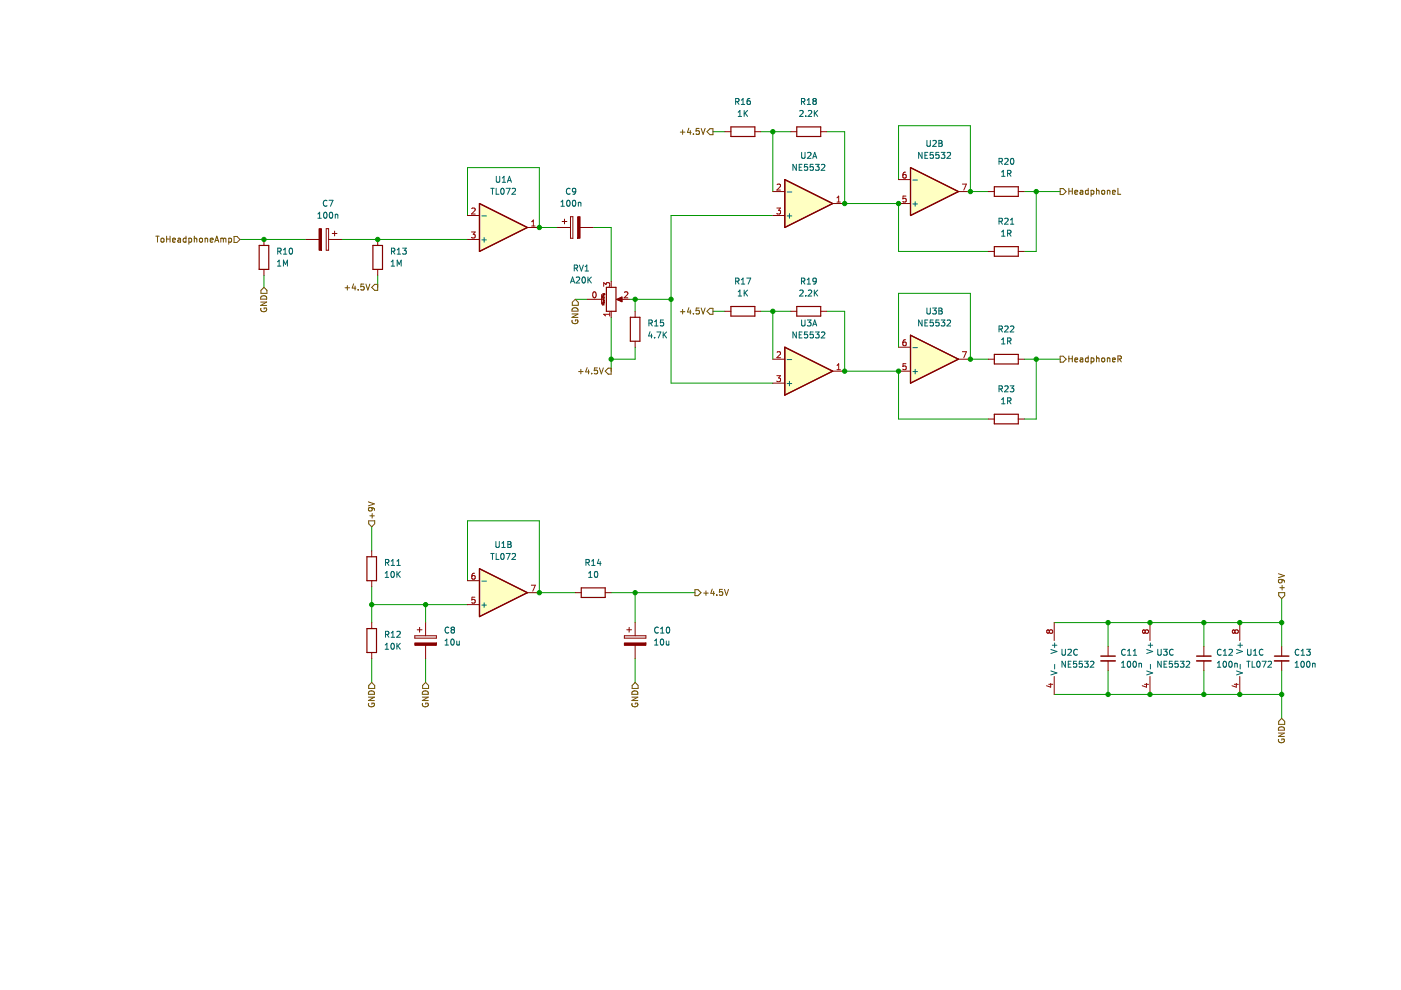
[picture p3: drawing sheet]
<svg xmlns="http://www.w3.org/2000/svg" width="297mm" height="210mm" viewBox="0 0 297 210" stroke-linecap="round" stroke-linejoin="round" font-family="sans-serif">
<path d="M.1 0h296.9v209.9h-296.9z" fill-rule="evenodd" fill="#fff" stroke="#fff" stroke-width=".21"/>
<g fill="#ffffc2" stroke="#ffffc2" stroke-width=".21">
<path d="M166.4 73.6l10.1 5.1-10.1 5.1z"/>
<path d="M193 35.5l10.2 5.1-10.2 5.1z"/>
<path d="M166.4 38.1l10.1 5.1-10.1 5z"/>
<path d="M193 71.1l10.2 5.1-10.2 5z"/>
<path d="M101.7 120.6l10.1 5.1-10.1 5z"/>
<path d="M101.7 43.2l10.1 5-10.1 5.1z"/>
</g>
<g fill="none" stroke="#840000" stroke-width=".25">
<path d="M155 26.9h5v2h-5zM166.4 38.1l10.1 5.1-10.1 5zM168.9 26.9h5.1v2h-5.1zM193 35.5l10.2 5.1-10.2 5.1zM210.8 39.6h5.1v2h-5.1zM54.9 52h2.1v5.1h-2.1zM79.1 52h2v5.1h-2zM101.7 43.2l10.1 5-10.1 5.1zM210.8 52.3h5.1v2h-5.1zM128.6 60.9h2v5.1h-2zM133.6 67.3h2.1v5h-2.1zM155 65h5v2h-5z"/>
<path d="M166.4 73.6l10.1 5.1-10.1 5.1zM168.9 65h5.1v2h-5.1zM193 71.1l10.2 5.1-10.2 5zM210.8 75.1h5.1v2.1h-5.1zM210.8 87.8h5.1v2.1h-5.1zM77.8 118h2v5.1h-2zM77.8 133.3h2v5.1h-2zM101.7 120.6l10.1 5.1-10.1 5zM123.2 124.6h5.1v2.1h-5.1z"/>
</g>
<g fill="none" stroke="#009600" stroke-width=".21">
<path d="M151.2 27.9h2.5M161.3 27.9h6.4M163.9 27.9v12.7M175.3 27.9h3.8v15.3h11.4v10.1h19M190.5 38.1v-11.4h15.2v13.9h3.8M50.9 50.8h13.9M56 58.4v2.5M72.5 50.8h26.6M80.1 58.4v2.5M99.1 45.7v-10.2h15.3v12.7h3.8M125.8 48.2h3.8v11.5M163.9 45.7h-21.6v35.5h21.6"/>
<path d="M217.2 40.6h7.6M219.7 40.6v12.7h-2.5M122 63.5h2.5M129.6 67.3v11.4M133.4 63.5h8.9M134.7 63.5v2.5M134.7 73.6v2.6h-5.1M151.2 66h2.5M161.3 66h6.4M163.9 66v10.2M175.3 66h3.8v12.7h11.4v10.1h19M190.5 73.6v-11.4h15.2v14h3.8"/>
<path d="M217.2 76.2h7.6M219.7 76.2v12.6h-2.5M78.8 111.7v5.1M78.8 128.2h20.3M78.8 124.4v7.6M78.8 139.6v5.1M90.2 128.2v3.8M90.2 139.6v5.1M99.1 123.1v-12.7h15.3v15.3h7.6M129.6 125.7h17.8M134.7 125.7v6.3M134.7 139.6v5.1"/>
<path d="M223.5 132h48.2M234.9 132v5.1M255.2 132v5.1M271.7 126.9v10.2M223.5 147.2h48.2M234.9 142.2v5M255.2 142.2v5M271.7 142.2v10.1"/>
</g>
<g fill="none" stroke="#725600" stroke-width=".21">
<path d="M144.2 28h1M144.7 27.5v1M146.1 27.2l-.3 .9h.7M146.4 27.7v.8M147 28.4v.1M148.2 27.2h-.6v.6h.6v.6l-.1 .1-.5-.1M148.7 27.2l.4 1.3 .4-1.3M149.9 27.9l.6-.6h.7v1.3h-.7zM224.8 40h.6l.6 .6-.6 .7h-.6zM226.6 39.9v1.3M227.3 39.9v1.3M230.7 39.9v1.3"/>
<path d="M232.5 39.9v1.3M237 39.9v1.3h.6M33 50.1h.8M33.4 50.1v1.2M34.2 50.6l.2-.1 .3 .1v.7l-.5-.1zM35.3 50.1v1.2M35.3 50.7h.8M36.1 50.1v1.2M36.6 50.9l.6-.1-.1-.2-.3-.1-.2 .2 .1 .6h.4M37.7 50.6h.5l.1 .7M38.3 50.8l-.6 .2 .2 .3h.4M39.4 50.6l-.3-.1-.3 .2 .2 .6h.4"/>
<path d="M39.4 50.1v1.2M40 50.6l.4-.1 .2 .2-.1 .6h-.5M40 50.5v1.3M41.2 50.6h.5v.7M41.2 50.1v1.2M42.3 50.6l.2-.1 .4 .1-.1 .7-.5-.1zM43.5 50.6h.5v.7M43.5 50.5v.8M44.6 50.9l.6-.1-.1-.2-.3-.1-.2 .2v.6h.5M45.5 51.3l.5-1.2 .4 1.2M45.7 51h.6M46.8 50.6l.4-.1 .2 .2"/>
<path d="M46.8 50.5v.8M47.4 50.7l.1-.2 .3 .1 .1 .7M47.4 50.7v.6M48.5 50.6l.4-.1 .2 .2-.1 .6h-.5M48.5 50.5v1.3M49.6 50.1h.7l.6 .7-.6 .6h-.7zM226.6 40.5h.7M227.9 40.8l.6-.2-.1-.2-.3-.1-.2 .2 .1 .6h.4M229 40.4h.5l.1 .8M229.6 40.6l-.6 .3 .2 .3 .4-.1M230.7 40.4l-.3-.1-.3 .3 .1 .5h.5M231.3 40.4l.4-.1 .2 .3-.1 .5h-.5"/>
<path d="M231.3 40.3v1.3M232.5 40.5l.5-.1v.8M233.7 40.4l.3-.1 .2 .3v.3l-.2 .3-.4-.3zM234.8 40.5l.5-.1v.8M234.8 40.3v.9M235.9 40.8l.6-.2-.1-.2-.4-.1-.1 .2v.6h.5M55.3 64h1.2l-1.2 .8h1.2M55.3 65.4a.58 .58 0 0 0 .6 .7 .58 .58 0 0 0 .5-.8h-.4v.2M55.5 62.8a.66 .66 0 0 1 .7-.1 .66 .66 0 0 1 .3 .7h-1.2zM56 60.9l.6 .7v.6h-1.3v-.6zM73.2 61h.9M73.6 60.5v1"/>
<path d="M75 60.2l-.3 .9h.8M75.3 60.7v.8M75.9 61.4v.1M77.2 60.2h-.7v.6h.6l.1 .6-.2 .1-.5-.1M77.6 60.2l.4 1.3 .4-1.3M79.4 60.3h.7v1.3h-.7l-.6-.7zM121.3 66.6h1.2l-1.2 .7h1.2M121.3 67.9a.58 .58 0 0 0 .6 .7 .58 .58 0 0 0 .5-.8h-.4v.3M121.5 65.4a.66 .66 0 0 1 .7-.1 .66 .66 0 0 1 .3 .7h-1.2zM122 63.5l.6 .6v.6h-1.3v-.6zM122.7 78.8h.9M123.1 78.3v1"/>
<path d="M124.5 77.9l-.3 .9h.8M124.8 78.4v.9M125.4 79.1v.2M126.7 78h-.7v.6l.6-.1 .1 .6-.2 .2-.5-.2M127.1 78l.4 1.3 .4-1.3M128.9 78.1h.7v1.2h-.7l-.6-.6zM144.2 66.1h1M144.7 65.6v1M146.1 65.2l-.3 1h.7M146.4 65.7v.9M147 66.5v.1M148.2 65.3h-.6v.6h.6v.6l-.1 .1-.5-.1"/>
<path d="M148.7 65.3l.4 1.3 .4-1.3M149.9 66l.6-.6h.7v1.2h-.7zM224.8 75.5h.6l.6 .7-.6 .6h-.6zM226.6 75.5v1.2M226.6 76.1h.7M227.3 75.5v1.2M227.9 76.3l.6-.1-.1-.3h-.3l-.2 .2 .1 .6h.4M229 75.9h.5l.1 .8M229.6 76.2l-.6 .2 .2 .3h.4M230.7 75.5v1.2M230.7 75.9h-.3l-.3 .2 .1 .6h.5M231.3 75.9v1.3"/>
<path d="M231.3 75.9h.4l.2 .2-.1 .6h-.5M232.5 75.5v1.2M232.5 76l.5-.1v.8M233.7 75.9h.3l.2 .2v.4l-.2 .2-.4-.2zM234.8 75.9v.8M234.8 76l.5-.1v.8M235.9 76.3l.6-.1-.1-.3h-.4l-.1 .2v.6h.5M237 76.1h.6l.1-.5-.7-.1v1.2M237.3 76.1l.4 .6M78.1 106.4l1.3 .4-1.3 .5M78.2 110.4h1.2v.7l-.6 .6-.6-.6zM78.4 109.4h1"/>
<path d="M78.7 107.6l.2 .3-.1 .3-.6 .1-.1-.4 .3-.3 .7 .1 .2 .2 .1 .3M78.9 108.9v1M147.4 125h.6l.6 .7-.6 .6h-.6zM149.2 125.7h1M149.7 125.3v.9M151 124.9l-.3 .9h.8M151.3 125.4v.8M152 126.1v.1M153.2 125h-.6l-.1 .6 .6-.1 .1 .6-.2 .1-.5-.1M153.6 125l.4 1.2 .5-1.2M271 121.6l1.3 .5-1.3 .4M271.1 125.7h1.3v.6l-.7 .6-.6-.6z"/>
<path d="M271.3 124.6h1M271.6 122.9l.2 .2v.4h-.6l-.2-.4 .3-.2h.7l.3 .2v.4M271.8 124.1v1M78.1 147.8h1.3l-1.3 .7h1.3M78.2 149.1a.58 .58 0 0 0 .6 .8 .58 .58 0 0 0 .5-.8h-.5v.2M78.2 145.3l.6-.6 .6 .6v.7h-1.2zM78.3 146.6a.66 .66 0 0 1 .8-.1 .66 .66 0 0 1 .3 .7h-1.3zM89.5 147.8h1.3l-1.3 .7h1.3M89.6 149.1a.58 .58 0 0 0 .6 .8 .58 .58 0 0 0 .5-.8h-.4v.2M89.6 145.3l.6-.6 .7 .6v.7h-1.3zM89.7 146.6a.66 .66 0 0 1 .8-.1 .66 .66 0 0 1 .3 .7h-1.3zM134 147.8h1.2l-1.2 .7h1.2"/>
<path d="M134 149.1a.58 .58 0 0 0 .6 .8 .58 .58 0 0 0 .5-.8h-.4v.2M134 145.3l.7-.6 .6 .6v.7h-1.3zM134.1 146.6a.66 .66 0 0 1 .8-.1 .66 .66 0 0 1 .3 .7h-1.2zM271 155.4h1.3l-1.3 .7h1.3M271.1 156.8a.58 .58 0 0 0 .6 .7 .58 .58 0 0 0 .5-.8h-.4v.2M271.2 154.2a.66 .66 0 0 1 .8-.1 .66 .66 0 0 1 .3 .7h-1.3zM271.7 152.3l.7 .6v.7h-1.3v-.7z"/>
</g>
<g fill="none" stroke="#840000" stroke-width=".21">
<path d="M153.7 27.9h1.3M160 27.9h1.3M167.7 27.9h1.2M174 27.9h1.3M190.5 38.1h2.5M56 50.8v1.2M56 57.1v1.3M64.8 50.8h2.8M69.2 48.5h.5v4.6h-.5zM69.7 50.8h2.8M70.4 49.5h1M70.9 49v1"/>
<path d="M80.1 50.8v1.2M80.1 57.1v1.3M99.1 45.7h2.6M99.1 50.8h2.6M111.8 48.2h2.6M118.2 48.2h2.8M119.2 47h1M119.7 46.5v1M121 45.9h.5v4.6h-.5zM123 48.2h2.8M129.6 59.7v1.2M163.9 40.6h2.5"/>
<path d="M163.9 45.7h2.5M176.5 43.2h2.6M190.5 43.2h2.5M203.2 40.6h2.5M209.5 40.6h1.3M209.5 53.3h1.3M215.9 40.6h1.3M215.9 53.3h1.3M124.5 63.5h3.1M127.6 62.4v2.1M127.7 63h.1M127.9 64.1v.1"/>
<path d="M127.9 62.7v.1M127.9 63.1v.1M127.9 63.4v.1M127.9 63.7h.2M127.9 63.5h.2M127.9 63h.2M127.9 62.8h.2M127.9 64.1h.1M127.9 63.4h.1M127.9 62.8h.1M127.9 62.6v.1M127.9 64.2h.1"/>
<path d="M127.9 62.4v.1M127.9 64v.1M127.9 64l.2 .1M128.1 63.7h.1M128.1 64.1h.1M128.1 62.3l-.2 .2M128.1 63.7v.2h-.2M128.1 64.4h-.4l.3 .1-.3 .2h.4M128.1 64.1l-.2 .1M128.1 63.1l-.4 .1M128.1 63.4h-.2M128.1 62.6h-.2"/>
<path d="M128.2 62.3h-.3v.1M128.2 62.3h.1M128.2 62.3v.1M129.6 66v1.3M131.1 63.5h2.3M131.9 63v1l-1.2-.5M134.7 66v1.3M134.7 72.3v1.3M153.7 66h1.3M160 66h1.3M163.9 76.2h2.5M167.7 66h1.2"/>
<path d="M174 66h1.3M176.5 78.7h2.6M190.5 78.7h2.5M190.5 73.6h2.5M203.2 76.2h2.5M209.5 76.2h1.3M215.9 76.2h1.3M163.9 81.2h2.5M209.5 88.8h1.3M215.9 88.8h1.3M78.8 116.8v1.2M78.8 123.1v1.3"/>
<path d="M78.8 132v1.3M78.8 138.4v1.2M88 134.8h4.5v.5h-4.5zM88.5 133.5h1M89 133v1M90.2 132v2.8M90.2 136.8v2.8M99.1 128.2h2.6M99.1 123.1h2.6M111.8 125.7h2.6M122 125.7h1.2M128.3 125.7h1.3"/>
<path d="M132.4 134.8h4.5v.5h-4.5zM132.9 133.5h1M133.4 133v1M134.7 132v2.8M134.7 136.8v2.8M223.5 132v3.8M234.9 137.1v2M243.8 132v3.8M255.2 137.1v2M262.9 132v3.8M271.7 137.1v2M223.5 143.4v3.8"/>
<path d="M234.9 140.1v2.1M243.8 143.4v3.8M255.2 140.1v2.1M262.9 143.4v3.8M271.7 140.1v2.1"/>
</g>
<g fill="none" stroke="#006464" stroke-width=".21">
<path d="M104 39.9h.8M104.4 39.9v1.3M105.2 39.9v1.3h.6M105.2 37.4v1l.3 .3h.2l.3-.3v-1M106.5 38.7h.7M106.5 37.7l.4-.3v1.3M107.3 39.9h.9l-.6 1.3M107.6 38.7l.4-1.3 .4 1.3M107.7 38.3h.6M156 21.5h.6v-.5l-.6-.1v1.3M156.3 21.5l.4 .7M156.5 24.7h.7"/>
<path d="M156.5 23.8l.4-.4v1.3M157.2 22.2h.7M157.2 21.2l.3-.3v1.3M157.8 23.4v1.3M158 24l.5 .7M158.5 23.4l-.7 .7M159 20.9h-.4l-.2 .3v.7l.2 .3 .4-.2v-.6h-.4l-.2 .2M168.8 34.8v1.3l-.7-1.3v1.3M169.4 35.4h.5M169.6 23.5l.4-.1 .3 .4-.8 .9h.8M169.9 21.5h.6l.1-.5-.7-.1v1.3M170 32.3v1l.2 .3h.2l.3-.3v-1"/>
<path d="M170 34.8h-.6v1.3h.6M170.2 21.5l.5 .7M170.8 24.6v.1M171.1 21.2l.4-.3v1.3M171.1 22.2h.8M171.2 34.8h-.6l-.1 .6h.6l.1 .6-.2 .1-.5-.1M171.2 32.4l.5-.1 .3 .4-.8 .9h.8M171.4 23.5l.5-.1 .2 .4-.8 .9h.8M172.3 33.6l.4-1.3 .5 1.3M172.4 34.8h-.6l-.1 .6h.6l.1 .6-.2 .1-.5-.1M172.4 33.2h.6M172.6 21.4l-.3-.2 .3-.3h.2l.3 .2-.3 .3"/>
<path d="M172.6 21.4l-.3 .3 .1 .3 .2 .2h.2l.3-.3-.1-.4-.2-.1M172.6 21.4h.2M172.6 23.4v1.3M172.8 24l.6 .7M172.9 34.8h.8l-.4 .5 .3 .1v.6l-.2 .1-.5-.1M173.4 23.4l-.8 .7M174.2 35l.4-.2 .3 .4-.8 .9h.8M193.6 38.2h.9M195.5 32.3v1.3l-.7-1.3v1.3M196.1 32.9h.4M196.5 29.8v1l.3 .2h.2l.2-.2v-1M196.7 32.3h-.6v1.3h.6"/>
<path d="M197.8 29.9l.5-.1 .2 .3-.8 .9h.8M197.9 32.3h-.7v.6h.6l.1 .6-.2 .1-.5-.1M199.1 29.8h.4l.2 .2-.2 .4 .2 .1 .1 .3-.3 .2h-.4zM199.1 30.4h.4M199.1 32.3h-.6l-.1 .6h.6l.1 .6-.2 .1-.5-.1M199.5 32.3h.8l-.4 .5 .4 .1v.6l-.2 .1-.6-.1M200.8 32.4l.5-.1 .2 .4-.7 .9h.7M211.8 34.2h.6l.1-.5-.7-.1v1.2M212.1 34.2l.4 .6M212.4 36.5l.3-.4v1.3M212.4 37.4h.7M213 33.7l.5-.1 .2 .3-.7 .9h.7"/>
<path d="M213.6 36.8l.6-.1 .1-.5-.7-.1v1.3M213.9 36.8l.5 .6M214.4 33.7l.1-.1a.68 .68 0 0 1 .5 .6 .68 .68 0 0 1-.5 .6l-.3-.4zM58.8 56.4h.7M58.8 55.5l.4-.3v1.2M58.9 53.3l.6-.1v-.5l-.6-.1v1.3M59.2 53.3l.4 .6M60.1 53.9h.7M60.1 53l.4-.4v1.3M60.1 56.4v-1.2l.4 .9 .4-.9v1.2M61.4 52.7l.2-.1a.68 .68 0 0 1 .4 .6 .68 .68 0 0 1-.4 .7l-.3-.5zM67.4 46.3h.7"/>
<path d="M67.4 45.4l.4-.4v1.3M68.7 45.1l.2-.1a.68 .68 0 0 1 .5 .6 .68 .68 0 0 1-.5 .7l-.3-.5zM69.3 42.6a.56 .56 0 0 0-.8 .5 .56 .56 0 0 0 .8 .5M69.8 42.5h.8l-.5 1.2M69.9 45.1l.2-.1a.68 .68 0 0 1 .5 .6 .68 .68 0 0 1-.5 .7l-.3-.5zM71.1 45.4v.9M71.1 45.5h.5v.8M82.9 55.5l.4-.3v1.2M82.9 56.4h.8M83 53.3l.6-.1 .1-.5-.7-.1v1.3M83.3 53.3l.4 .6M84.2 53.9h.7"/>
<path d="M84.2 53l.4-.4v1.3M84.2 56.4v-1.2l.4 .9 .5-.9v1.2M85.4 52.6h.7l-.4 .5 .4 .1v.6l-.2 .1-.5-.1M102.2 45.8h.9M102.2 50.9h.9M102.6 50.4v.9M106.3 40l.2-.1a.68 .68 0 0 1 .4 .7 .68 .68 0 0 1-.4 .6l-.3-.5zM108.6 40l.5-.1 .2 .4-.8 .9h.8M118.9 43.7h.8M118.9 42.8l.4-.3v1.2M120.3 42.6l.1-.1a.68 .68 0 0 1 .5 .6 .68 .68 0 0 1-.5 .6l-.3-.5zM120.9 40a.56 .56 0 0 0-.8 .6 .56 .56 0 0 0 .8 .5"/>
<path d="M121.1 59.6h.6M121.5 42.6l.2-.1a.68 .68 0 0 1 .4 .6 .68 .68 0 0 1-.4 .6l-.3-.5zM121.8 56.9l.6-.1v-.5l-.6-.1v1.3M122.1 56.9l.4 .6M122.1 40.5l-.3 .2-.3-.1-.1-.6 .4-.1 .3 .3-.1 .7-.2 .2-.3 .1M122.2 58.9l.5-.2 .2 .4-.8 .9h.8M122.6 42.9v.8M122.6 43l.5-.1 .1 .8M122.8 56.2l.5 1.3 .4-1.3M123.5 58.9l.2-.2a.68 .68 0 0 1 .4 .7 .68 .68 0 0 1-.4 .6l-.3-.5zM124.1 57.5h.7M124.1 56.6l.3-.4v1.3"/>
<path d="M124.7 58.7v1.3M124.8 59.3l.6 .7M125.4 58.7l-.7 .8M156 59.6h.6v-.5l-.6-.1v1.2M156.3 59.6l.4 .6M157.2 59.3l.3-.3v1.2M158.3 59h.9l-.6 1.2M166.9 40.7h1M166.9 45.8h1M167.4 45.3v1M169.9 59.6h.6l.1-.5-.7-.1v1.2M170.2 59.6l.5 .6"/>
<path d="M171.1 59.3l.4-.3v1.2M173.1 59.5l-.3 .2h-.3l-.1-.6 .4-.1 .3 .2-.1 .7-.2 .3h-.3M193.6 43.2h.9M194 42.8v.9M211.8 46.9h.6l.1-.5-.7-.1v1.2M212.1 46.9l.4 .6M212.4 49.2l.3-.4v1.3M212.4 50.1h.7M213 46.4l.5-.1 .2 .3-.7 .9h.7M213.6 49.5l.6-.1 .1-.5-.7-.1v1.3M213.9 49.5l.5 .6M214.2 47.5h.8"/>
<path d="M214.2 46.6l.4-.3v1.2M121 60l.4-1.3 .4 1.3M137.6 68.5h.6v-.5l-.6-.2v1.3M137.8 70.3l-.3 .9h.8M137.9 68.5l.4 .6M138.1 70.8v.9M138.8 69.1h.7M138.8 68.2l.4-.4v1.3M138.8 71.5v.2M139.3 70.4h.8l-.5 1.3M140.6 70.4v1.3M140.7 67.8h-.6l-.1 .7 .6-.1 .1 .6-.2 .1-.5-.1"/>
<path d="M140.8 70.9l.5 .8M141.3 70.4l-.7 .7M156.5 62.8h.7M156.5 61.9l.4-.4v1.3M157.2 60.2h.7M157.8 61.5v1.3M158 62l.5 .8M158.5 61.5l-.7 .7M166.9 76.2h1M168.8 70.4v1.3l-.7-1.3v1.3M169.4 71h.5M169.6 61.6l.4-.1 .3 .4-.8 .9h.8"/>
<path d="M170 67.8v1.1l.2 .2h.2l.3-.2v-1.1M170 70.4h-.6v1.3h.6M170.8 62.6v.2M171.1 60.2h.8M171.2 67.8h.8l-.5 .5 .4 .2v.5l-.2 .1-.5-.1M171.2 70.4h-.6l-.1 .6 .6-.1 .1 .6-.2 .2-.5-.2M171.4 61.6l.5-.1 .2 .4-.8 .9h.8M172.3 69.1l.4-1.3 .5 1.3M172.4 70.4h-.6l-.1 .6 .6-.1 .1 .6-.2 .2-.5-.2M172.4 68.8h.6M172.6 61.5v1.3M172.8 62l.6 .8"/>
<path d="M172.9 70.4h.8l-.4 .5 .3 .1v.5l-.2 .2-.5-.2M173.4 61.5l-.8 .7M174.2 70.5l.4-.1 .3 .3-.8 1h.8M193.6 78.8h.9M193.6 73.7h.9M194 78.3v1M195.5 67.8v1.3l-.7-1.3v1.3M196.1 68.5h.4M196.5 65.3v1l.3 .3h.2l.2-.3v-1M196.7 67.8h-.6v1.3h.6M197.7 65.3h.8l-.4 .5 .4 .1v.6l-.2 .1-.6-.1M197.9 67.8h-.7v.7l.6-.1 .1 .6-.2 .1-.5-.1"/>
<path d="M199.1 67.8h-.6l-.1 .7 .6-.1 .1 .6-.2 .1-.5-.1M199.1 65.3h.4l.2 .2-.2 .4 .2 .1 .1 .3-.3 .3h-.4zM199.1 65.9h.4M199.5 67.8h.8l-.4 .5 .4 .2v.5l-.2 .1-.6-.1M200.8 68l.5-.2 .2 .4-.7 .9h.7M211.8 69.8l.6-.1 .1-.5-.7-.1v1.3M212.1 69.8l.4 .6M212.4 72.9h.7M212.4 72l.3-.3v1.2M213 69.2l.5-.1 .2 .4-.7 .9h.7M213.6 72.3h.6l.1-.5-.7-.1v1.2M213.9 72.3l.5 .6"/>
<path d="M214.2 69.2l.5-.1 .3 .4-.8 .9h.8M166.9 81.3h1M167.4 80.8v1M211.8 82.5l.6-.1 .1-.5-.7-.1v1.3M212.1 82.5l.4 .6M212.4 84.7l.3-.4v1.3M212.4 85.6h.7M213 81.9l.5-.1 .2 .4-.7 .9h.7M213.6 85h.6l.1-.5-.7-.2v1.3M213.9 85l.5 .6M214.2 81.8h.8l-.5 .5 .4 .1v.6l-.2 .1-.5-.1M81.7 119.3l.6-.1 .1-.5-.7-.1v1.3"/>
<path d="M82 119.3l.5 .6M82.9 119.9h.8M82.9 119l.4-.4v1.3M84.1 119.9h.8M84.1 119l.4-.4v1.3M104 117.3h.8M104.4 117.3v1.3M105.1 114.8v1l.3 .3h.2l.3-.3v-1M105.2 117.3v1.3h.6M106.3 117.5l.2-.2a.68 .68 0 0 1 .4 .7 .68 .68 0 0 1-.4 .6l-.3-.5zM106.4 116.1h.7M106.4 115.2l.4-.4v1.3"/>
<path d="M107.3 117.3h.9l-.6 1.3M107.7 114.8h.4l.2 .3-.2 .3 .2 .1 .1 .3-.2 .3h-.5zM107.7 115.4h.4M108.6 117.5l.5-.2 .2 .4-.8 .9h.8M124.2 119.3l.6-.1 .1-.5-.7-.1v1.3M124.5 119.3l.5 .6M125.4 119.9h.8M125.4 119l.4-.4v1.3M127 118.6l-.3 .9h.7M127.3 119v.9M81.7 136.7l.3-.3v1.3M81.7 137.7h.7"/>
<path d="M81.7 121.5l.3-.3v1.2M81.7 122.4h.7M81.7 134.5h.6l.1-.5-.7-.2v1.3M82 134.5l.5 .6M82.9 134.2l.4-.4v1.3M82.9 135.1h.8M83 136.5l.2-.1a.68 .68 0 0 1 .4 .6 .68 .68 0 0 1-.4 .7l-.3-.5zM83 121.3l.2-.1a.68 .68 0 0 1 .4 .6 .68 .68 0 0 1-.4 .6l-.3-.5zM84.1 134l.5-.2 .3 .4-.8 .9h.8M84.1 121.2v1.2M84.1 136.4v1.3M84.3 121.7l.6 .7"/>
<path d="M84.3 136.9l.6 .8M84.9 121.2l-.8 .7M84.9 136.4l-.8 .7M94.4 136.8h.7M94.4 135.9l.3-.4v1.3M95.1 133.1a.56 .56 0 0 0-.7 .5 .56 .56 0 0 0 .7 .5M95.7 135.6l.2-.1a.68 .68 0 0 1 .4 .6 .68 .68 0 0 1-.4 .7l-.3-.5zM95.9 133.5l-.3-.2 .3-.3h.2l.3 .2-.3 .3M95.9 133.5l-.3 .2v.3l.3 .2h.2l.3-.2v-.3l-.3-.2M95.9 133.5h.2M96.8 135.9l.1 .8 .5-.1M97.4 135.9v.9"/>
<path d="M102.2 128.3h.9M102.2 123.2h.9M102.6 127.8v1M124.8 122.4h.7M124.8 121.5l.4-.3v1.2M126.1 121.3l.2-.1a.68 .68 0 0 1 .5 .6 .68 .68 0 0 1-.5 .6l-.3-.5zM138.8 135.9l.4-.4v1.3M138.8 136.8h.7M139.6 133.1a.56 .56 0 0 0-.8 .5 .56 .56 0 0 0 .8 .5M140.1 134.2h.7M140.1 133.3l.3-.3v1.2M140.1 135.6l.2-.1a.68 .68 0 0 1 .4 .6 .68 .68 0 0 1-.4 .7l-.3-.5z"/>
<path d="M141.3 135.9v.8l.5-.1M141.4 133.1l.2-.1a.68 .68 0 0 1 .4 .6 .68 .68 0 0 1-.4 .6l-.3-.5zM141.8 135.9v.9M222.8 137.7l1.3 .4-1.3 .5M223.1 136.8h1M223.6 136.3v1M225.2 137.7v1l.2 .2h.4l.1-.2v-1M226.4 137.8l.5-.1 .3 .3-.8 .9h.8M228.4 137.8a.56 .56 0 0 0-.8 .5 .56 .56 0 0 0 .8 .5M238.6 137.8a.56 .56 0 0 0-.8 .5 .56 .56 0 0 0 .8 .5M239.1 138.9h.7M239.1 138l.3-.3v1.2"/>
<path d="M240.3 138.9h.7M240.3 138l.3-.3v1.2M243.1 137.7l1.3 .4-1.3 .5M243.4 136.8h1M243.9 136.3v1M245.5 137.7v1l.2 .2h.3l.2-.2v-1M246.7 137.7h.8l-.5 .4 .4 .2v.5l-.2 .1-.5-.1M248.7 137.8a.56 .56 0 0 0-.8 .5 .56 .56 0 0 0 .8 .5M258.9 137.8a.56 .56 0 0 0-.8 .5 .56 .56 0 0 0 .8 .5M259.4 138.9h.7M259.4 138l.3-.3v1.2M260.6 137.8l.5-.1 .2 .3-.8 .9h.8"/>
<path d="M262.2 137.7l1.2 .4-1.2 .5M262.5 136.8h.9M262.9 136.3v1M264.5 137.7v1l.3 .2h.2l.2-.2v-1M265.8 138.9h.7M265.8 138l.3-.3v1.2M267.8 137.8a.56 .56 0 0 0-.8 .5 .56 .56 0 0 0 .8 .5M275.4 137.8a.56 .56 0 0 0-.8 .5 .56 .56 0 0 0 .8 .5M275.9 138.9h.7M275.9 138l.3-.3v1.2M277 137.7h.8l-.4 .4 .3 .2v.5l-.1 .1-.6-.1M222.8 142.3l1.3 .4-1.3 .4"/>
<path d="M223.6 140.9v.9M225.9 140.2v1.3l-.7-1.3v1.3M226.5 140.8h.4M227.1 140.2h-.6v1.3h.6M228.2 140.2h-.6v.6l.6-.1v.6l-.1 .2-.5-.2M229.5 140.2h-.7v.6l.6-.1 .1 .6-.2 .2-.5-.2M229.9 140.2h.8l-.4 .5 .4 .1v.5l-.2 .2-.6-.2M231.2 140.3l.5-.1 .2 .4-.8 .9h.8M237.8 141.5h.7M237.8 140.6l.4-.4v1.3M239.1 140.3l.2-.1a.68 .68 0 0 1 .4 .6 .68 .68 0 0 1-.4 .7l-.3-.5zM240.3 140.3l.2-.1a.68 .68 0 0 1 .5 .6 .68 .68 0 0 1-.5 .7l-.3-.5z"/>
<path d="M241.5 140.7h.5v.8M241.5 140.6v.9M243.1 142.3l1.3 .4-1.3 .4M243.9 140.9v.9M246.2 140.2v1.3l-.7-1.3v1.3M246.8 140.8h.4M247.4 140.2h-.6v1.3h.6M248.6 140.2h-.7v.6l.6-.1 .1 .6-.2 .2-.5-.2M249.8 140.2h-.6l-.1 .6 .6-.1 .1 .6-.2 .2-.5-.2M250.2 140.2h.8l-.4 .5 .4 .1v.5l-.2 .2-.6-.2M251.5 140.3l.5-.1 .2 .4-.7 .9h.7M258.1 141.5h.7"/>
<path d="M258.1 140.6l.4-.4v1.3M259.4 140.3l.2-.1a.68 .68 0 0 1 .5 .6 .68 .68 0 0 1-.5 .7l-.3-.5zM260.6 140.3l.2-.1a.68 .68 0 0 1 .5 .6 .68 .68 0 0 1-.5 .7l-.3-.5zM261.8 140.7h.5v.8M261.8 140.6v.9M262.2 142.3l1.2 .4-1.2 .4M262.9 140.9v.9M264.3 140.2h.8M264.7 140.2v1.3M265.5 140.2v1.3h.6M266.6 140.3l.1-.1a.68 .68 0 0 1 .5 .6 .68 .68 0 0 1-.5 .7l-.3-.5zM267.6 140.2h.8l-.5 1.3"/>
<path d="M268.9 140.3l.4-.1 .3 .4-.8 .9h.8M274.6 141.5h.7M274.6 140.6l.4-.4v1.3M275.9 140.3l.2-.1a.68 .68 0 0 1 .5 .6 .68 .68 0 0 1-.5 .7l-.3-.5zM277.1 140.3l.2-.1a.68 .68 0 0 1 .5 .6 .68 .68 0 0 1-.5 .7l-.3-.5zM278.3 140.7h.5v.8M278.3 140.6v.9"/>
</g>
<g fill="none" stroke="#a90000" stroke-width=".21">
<path d="M164.8 39.2l.4-.2 .3 .4-.8 .9h.8M192 36.5l-.3 .1-.2 .2-.1 .7 .3 .3 .4-.2-.1-.6h-.3l-.3 .2M204 39h.9l-.6 1.3M100 49.2h.8l-.5 .5 .4 .1v.5l-.2 .2-.5-.2M100 44.2l.5-.1 .3 .4-.8 .9h.8M112.7 47.9h.7M112.7 47l.4-.4v1.3M164.7 44.1h.8l-.4 .5 .3 .1v.6l-.2 .1-.5-.1M177.5 41.9l.3-.3v1.2M177.5 42.8h.7M192.1 41.6h-.6l-.1 .6 .6-.1 .1 .6-.2 .1-.5-.1M125.8 62l.2-.1a.68 .68 0 0 1 .4 .6 .68 .68 0 0 1-.4 .6l-.3-.4z"/>
<path d="M128 60.7v-.8l.5 .5 .1-.4h.5l.2 .2-.2 .5M129.3 66.3v.7M129.3 66.6h-1.3l.4 .4M132.4 62l.5-.1 .2 .3-.8 .9h.8M164.7 79.7h.8l-.4 .4 .3 .2v.5l-.2 .1-.5-.1M164.8 74.7l.4-.1 .3 .3-.8 .9h.8M177.5 78.4h.7M177.5 77.5l.3-.4v1.3M192 72l-.3 .1-.2 .2-.1 .8 .3 .2 .4-.1-.1-.6-.3-.1-.3 .3M192.1 77.1h-.6l-.1 .6h.6l.1 .6-.2 .1-.5-.1M204 74.6h.9l-.6 1.2M100.6 121.5l-.3 .1-.2 .2-.1 .8 .3 .2 .4-.1-.1-.6-.3-.1-.3 .3"/>
<path d="M100.7 126.6h-.6l-.1 .6h.6l.1 .6-.2 .1-.5-.1M112.7 124.1h.8l-.5 1.2M222.5 133.8l-.3-.3-.3 .3 .1 .4 .2 .1 .3-.3M222.5 133.8l.2-.3h.3l.2 .3-.1 .4-.1 .1-.4-.1-.1-.2M222.5 133.8v.2M242.8 133.8l-.3-.3-.3 .3 .1 .4 .2 .1 .3-.3M242.8 133.8l.2-.3h.3l.2 .3v.2l-.2 .3h-.3l-.2-.3M242.8 133.8v.2M261.8 133.8l-.2-.3-.3 .3v.4l.2 .1 .3-.3M261.8 133.8l.3-.3h.2l.2 .3v.4l-.2 .1h-.2l-.3-.3M261.8 133.8v.2M222.3 145.1h.9"/>
<path d="M222.8 144.9v.8l-.9-.3M242.7 145.1h.8M243.1 144.9v.8l-.9-.3M261.7 145.1h.8M262.1 144.9v.8l-.9-.3"/>
</g>
<path d="M233.4 140.1h3.1M253.7 140.1h3.1M270.2 140.1h3.1" fill="none" stroke="#840000" stroke-width=".33"/>
<path d="M233.4 139.1h3.1M253.7 139.1h3.1M270.2 139.1h3.1" fill="none" stroke="#840000" stroke-width=".3"/>
<g fill="#840000" stroke="#840000" stroke-width=".21">
<path d="M130.7 63.5l1.2-.5v1z"/>
<path d="M88 136.3h4.5v.5h-4.5z" fill-rule="evenodd"/>
<path d="M132.4 136.3h4.5v.5h-4.5z" fill-rule="evenodd"/>
<path d="M122.5 45.9h.5v4.6h-.5z" fill-rule="evenodd"/>
<path d="M67.6 48.5h.5v4.6h-.5z" fill-rule="evenodd"/>
</g>
<g fill="#009600" stroke="#009600" stroke-width=".21">
<circle cx="163.9" cy="66" r=".46"/>
<circle cx="190.5" cy="43.2" r=".46"/>
<circle cx="205.7" cy="40.6" r=".46"/>
<circle cx="179.1" cy="43.2" r=".46"/>
<circle cx="134.7" cy="63.5" r=".46"/>
<circle cx="142.3" cy="63.5" r=".46"/>
<circle cx="163.9" cy="27.9" r=".46"/>
<circle cx="262.9" cy="132" r=".46"/>
<circle cx="255.2" cy="132" r=".46"/>
<circle cx="243.8" cy="147.2" r=".46"/>
<circle cx="234.9" cy="147.2" r=".46"/>
<circle cx="243.8" cy="132" r=".46"/>
<circle cx="271.7" cy="147.2" r=".46"/>
<circle cx="262.9" cy="147.2" r=".46"/>
<circle cx="234.9" cy="132" r=".46"/>
<circle cx="255.2" cy="147.2" r=".46"/>
<circle cx="271.7" cy="132" r=".46"/>
<circle cx="219.7" cy="76.2" r=".46"/>
<circle cx="179.1" cy="78.7" r=".46"/>
<circle cx="190.5" cy="78.7" r=".46"/>
<circle cx="219.7" cy="40.6" r=".46"/>
<circle cx="205.7" cy="76.2" r=".46"/>
<circle cx="90.2" cy="128.2" r=".46"/>
<circle cx="114.4" cy="125.7" r=".46"/>
<circle cx="134.7" cy="125.7" r=".46"/>
<circle cx="78.8" cy="128.2" r=".46"/>
<circle cx="114.4" cy="48.2" r=".46"/>
<circle cx="129.6" cy="76.2" r=".46"/>
<circle cx="80.1" cy="50.8" r=".46"/>
<circle cx="56" cy="50.8" r=".46"/>
</g>
</svg>
